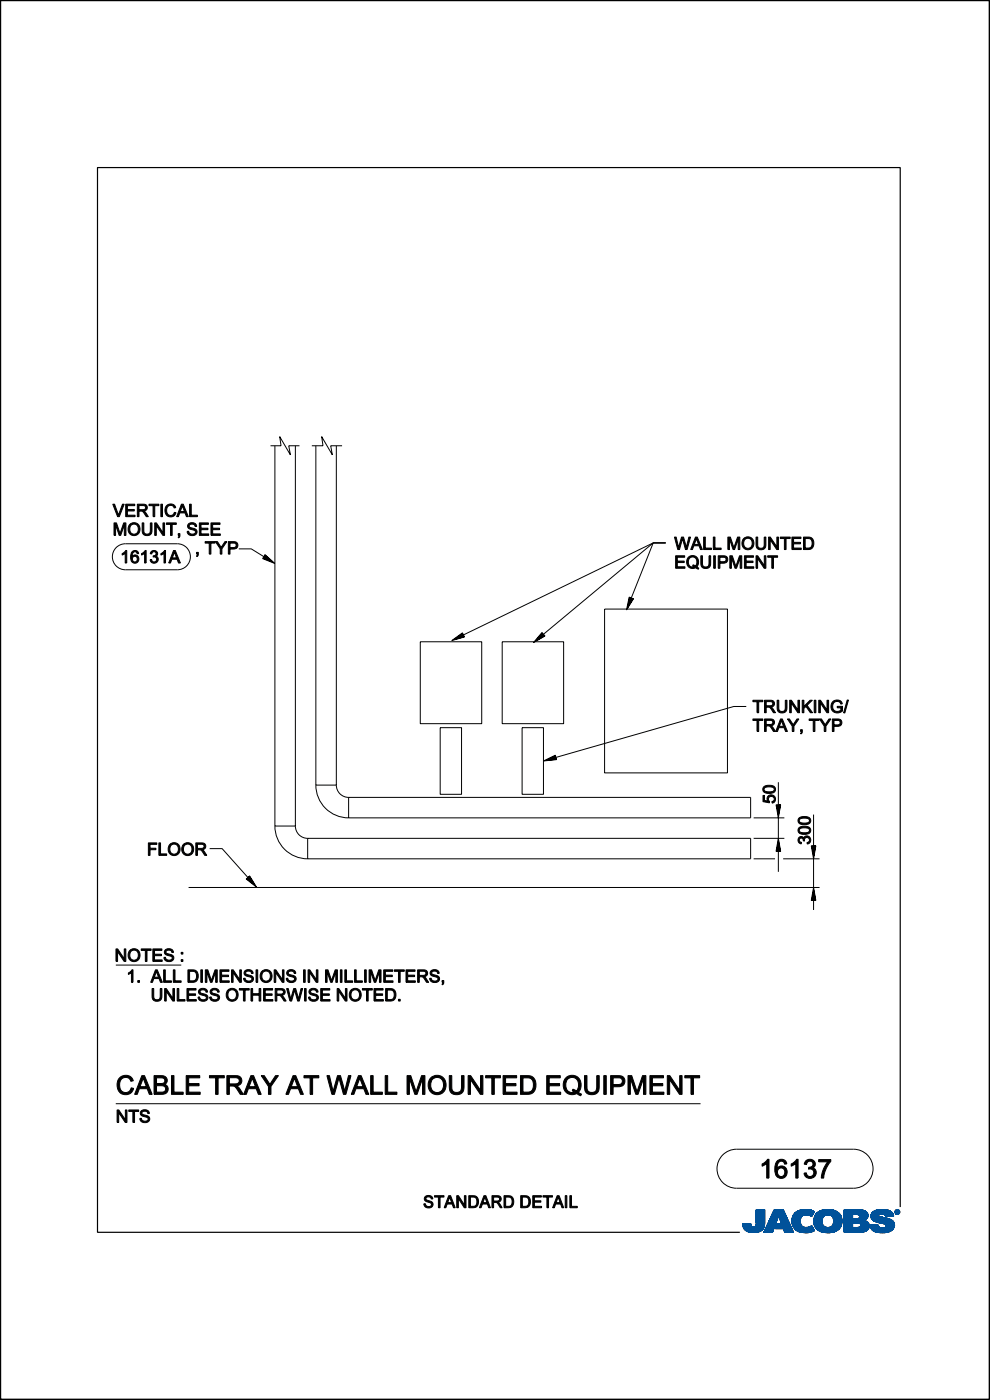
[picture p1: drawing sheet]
<svg xmlns="http://www.w3.org/2000/svg" width="210mm" height="297mm" viewBox="0 0 210 297" stroke-linecap="round" stroke-linejoin="round" font-family="sans-serif">
<path d="M191 256.1v-220.6h-170.3v225.9h136.2M.1 296.6v.3h209.7v-296.8h-209.7v296.8" fill="none" stroke="#000" stroke-width=".25"/>
<g fill="none" stroke="#000" stroke-width=".21">
<path d="M.1 .1h209.8v296.7h-209.8zM57.4 94.6h2.2l-.3-2 2.3 3.9-.4-1.9h2.3M58.3 94.6v80.6M62.7 94.6v80.6M66.1 94.6h2.4l-.3-2 2.3 3.9-.4-1.9h2.5M67 94.6v72M71.3 94.6v72M24.6 116.2l.7-.5 1.3-.3h11a2.76 2.76 0 0 1 2.8 2.7 2.76 2.76 0 0 1-2.8 2.8h-11a2.76 2.76 0 0 1-2.6-1.7 2.76 2.76 0 0 1 .6-3zM50.7 116.4h2.6l3.3 2.1-.3-.1v-.2l.6 .5-.8-.3 .2-.4 1.1 .9-1.4-.5 .2-.6 1.6 1.4-1.9-.8 .3-.7 2.1 1.8-2.6-1 .5-.8M141.2 115.2h-2.6l-23.9 19.8 .2-.2 .2 .1-.7 .4 .6-.7 .2 .3-1.2 .7 1-1.1 .5 .4-1.9 1.1 1.4-1.7 .6 .6-2.4 1.4 1.8-2.1 .6 .7M141.2 115.2h-2.6l-40.9 19.8 .2-.2 .2 .2-.8 .2 .7-.5 .2 .3-1.4 .4 1.2-.8 .4 .5-2 .6 1.7-1.3 .4 .7-2.7 .8 2.3-1.6 .4 .8M141.2 115.2h-2.6l-4.9 12.3v-.3h.2l-.4 .7 .2-.8 .4 .1-.8 1.2 .3-1.4 .6 .1-1.1 1.8 .5-2.1 .8 .2-1.5 2.4 .6-2.7 .9 .3"/>
<path d="M89.2 136.1h13v17.4h-13zM106.5 136.1h13.1v17.4h-13.1zM128.2 129.2h26.1v34.8h-26.1zM93.4 154.4h4.5v14.1h-4.5zM110.7 154.4h4.6v14.1h-4.6zM158.3 149.9h-2.6l-38.4 11 .2-.2 .1 .2-.8 .1 .8-.4 .1 .4-1.4 .2 1.4-.7 .3 .6-2.1 .2 1.8-.9 .4 .7-2.8 .3 2.5-1.2 .3 .9M58.3 175.2a6.9 6.9 0 0 0 7 7M58.3 175.2h4.4M62.7 175.2a2.61 2.61 0 0 0 2.6 2.6M65.3 177.8h93.9v4.4h-93.9M65.3 177.8v4.4M67 166.6a7 7 0 0 0 6.9 6.9"/>
<path d="M67 166.6h4.3M71.3 166.6a2.61 2.61 0 0 0 2.6 2.6M73.9 169.2h85.3v4.3h-85.3M73.9 169.2v4.3M159.9 173.5h6.5M159.9 177.8h6.5M165.1 170.7v.8l-.1-.3 .2-.1-.1 .8-.1-.9h.4l-.3 1.4-.2-1.4 .6-.2-.4 2.1-.3-2.1 .8-.1-.5 2.8-.5-2.8h1M165.1 165.9v19.1M172.6 172.8v20.2M172.6 179.4v.7l-.1-.2 .2-.1-.1 .8-.2-.9h.4l-.2 1.4-.2-1.4 .6-.2-.4 2.1-.4-2.1 .9-.1-.5 2.8-.5-2.8h1M40 188.3h133.8M44.5 180h2.6l6 6.7-.3-.2 .1-.2 .4 .7-.6-.5 .3-.3 .7 1.2-1.1-.9 .3-.5 1.1 1.8-1.6-1.3 .5-.7 1.5 2.4-2.2-1.7 .7-.7"/>
<path d="M159.9 182.2h4.5M165.1 180.6v-.7l-.1 .3 .2 .1-.1-.8-.1 .8h.4l-.3-1.3-.2 1.4 .6 .1-.4-2.1-.3 2.1 .8 .1-.5-2.8-.5 2.8h1M166.1 182.2h7.7M172.6 191v-.7l-.1 .3 .2 .1-.1-.8-.2 .8 .4 .1-.2-1.4-.2 1.4 .6 .1-.4-2-.4 2 .9 .1-.5-2.7-.5 2.7h1M24.6 204.7h13.8M24.6 234.1h124M153.3 245l1.3-.9 1.6-.3h24.9a4.1 4.1 0 0 1 4.1 4.1 4.1 4.1 0 0 1-4.1 4.2h-24.9a4.1 4.1 0 0 1-3.8-2.6 4.1 4.1 0 0 1 .9-4.5z"/>
</g>
<g fill="#000" stroke="#000" stroke-width=".21">
<path d="M24.2 110.9h.5l.8 2.3 .7-2.3h.5v2.7h-.3v-2.2l-.8 2.2h-.3l-.8-2.3v2.3h-.3z" fill-rule="evenodd"/>
<path d="M23.9 107h.4l.8 2.3 .9-2.3h.3l-1 2.6h-.4z" fill-rule="evenodd"/>
<path d="M26.7 107h1.9v.3h-1.6v.8h1.5v.3h-1.5v.9h1.6v.3h-1.9z" fill-rule="evenodd"/>
<path d="M25.9 117.4l.8-.6h.2v2.6h-.3v-2l-.7 .4z" fill-rule="evenodd"/>
<path d="M27.5 111.3a1.34 1.34 0 0 0 0 2 1.34 1.34 0 0 0 2-.3 1.33 1.33 0 0 0-.2-1.8 1.33 1.33 0 0 0-1.8 .1zM27.8 111.4a.99 .99 0 0 1 1.6 .9 .99 .99 0 0 1-1.6 .7l-.3-.7z" fill-rule="evenodd"/>
<path d="M29.1 107v2.6h.4v-1.2h.4a.81 .81 0 0 1 .8 .7l.3 .5h.5l-1-1.2a.74 .74 0 0 0 .7-.8 .74 .74 0 0 0-.9-.6zM29.5 107.3h.8a.46 .46 0 0 1 .6 .4 .46 .46 0 0 1-.7 .4h-.7z" fill-rule="evenodd"/>
<path d="M28 117.1a1.68 1.68 0 0 0 .4 2.4 .85 .85 0 0 0 1-1 .85 .85 0 0 0-1.2-.6l-.2 .2a.69 .69 0 0 1 .2-.8 .69 .69 0 0 1 .8-.1l.1 .3 .3-.1a.78 .78 0 0 0-.6-.6 .78 .78 0 0 0-.8 .3zM28.1 118.6a.57 .57 0 0 1 1.1 0 .57 .57 0 0 1-1.1 0z" fill-rule="evenodd"/>
<path d="M30 117.4l.8-.6h.2v2.6h-.3v-2l-.7 .4z" fill-rule="evenodd"/>
<path d="M32.1 117a.71 .71 0 0 1 1.1 0 .71 .71 0 0 1-.1 1 .83 .83 0 0 1 0 1.4 .83 .83 0 0 1-1.3-.7h.4a.53 .53 0 0 0 .6 .5 .53 .53 0 0 0 .4-.7 .53 .53 0 0 0-.7-.3v-.3a.46 .46 0 0 0 .6-.4 .46 .46 0 0 0-.5-.5 .46 .46 0 0 0-.4 .5h-.3z" fill-rule="evenodd"/>
<path d="M30.2 110.9h.3v1.6a.71 .71 0 0 0 .7 .8 .71 .71 0 0 0 .7-.8v-1.6h.3v1.6a1.05 1.05 0 0 1-1 1.1 1.05 1.05 0 0 1-1-1.1z" fill-rule="evenodd"/>
<path d="M31.6 107h2.1v.3h-.9v2.3h-.3v-2.3h-.9z" fill-rule="evenodd"/>
<path d="M32.8 110.9h.4l1.4 2.1v-2.1h.3v2.7h-.4l-1.3-2.1v2.1h-.4z" fill-rule="evenodd"/>
<path d="M34.1 107h.4v2.6h-.4z" fill-rule="evenodd"/>
<path d="M34.1 117.4l.8-.6h.2v2.6h-.3v-2l-.7 .4z" fill-rule="evenodd"/>
<path d="M36.8 116.8l-1 2.6h.4l.2-.8h1.2l.3 .8h.4l-1.1-2.6zM37 117.1l.5 1.3h-.9z" fill-rule="evenodd"/>
<path d="M35.3 110.9h2.1v.3h-.9v2.4h-.3v-2.4h-.9z" fill-rule="evenodd"/>
<path d="M35.4 107.2a1.15 1.15 0 0 1 1.9 .5l-.4 .1a.87 .87 0 0 0-1.1-.5 .87 .87 0 0 0-.4 1.2 .82 .82 0 0 0 .7 .8 .82 .82 0 0 0 .9-.6l.3 .1a1.22 1.22 0 0 1-1.5 .8 1.22 1.22 0 0 1-.8-1.6z" fill-rule="evenodd"/>
<path d="M38.5 107l-1 2.6h.3l.3-.8h1.1l.3 .8h.4l-1-2.6zM38.7 107.2l.4 1.3h-.9z" fill-rule="evenodd"/>
<path d="M37.8 113.2h.4v.6l-.3 .3-.1-.1 .2-.4h-.2z" fill-rule="evenodd"/>
<path d="M40 111.1a1.04 1.04 0 0 1 1.7 .6h-.3a.63 .63 0 0 0-.6-.5 .63 .63 0 0 0-.6 .5l.3 .3a1.05 1.05 0 0 1 1.3 1 1.11 1.11 0 0 1-1.2 .6 1.11 1.11 0 0 1-.9-.9h.3a.72 .72 0 0 0 .7 .6 .72 .72 0 0 0 .7-.6l-.3-.2a.98 .98 0 0 1-1.2-1.3z" fill-rule="evenodd"/>
<path d="M40.2 107h.4v2.3h1.3v.3h-1.7z" fill-rule="evenodd"/>
<path d="M41.7 117.2h.4v.5l-.3 .4-.1-.2 .2-.3h-.2z" fill-rule="evenodd"/>
<path d="M42.3 110.9h1.9v.3h-1.6v.9h1.5v.3h-1.5v.9h1.7v.3h-2z" fill-rule="evenodd"/>
<path d="M43.5 114.9h2.1v.3h-.9v2.4h-.3v-2.4h-.9z" fill-rule="evenodd"/>
<path d="M44.8 110.9h1.9v.3h-1.6v.9h1.5v.3h-1.5v.9h1.6v.3h-1.9z" fill-rule="evenodd"/>
<path d="M45.7 114.9h.4l.8 1.2 .8-1.2h.4l-1 1.5v1.2h-.4v-1.2z" fill-rule="evenodd"/>
<path d="M48.4 114.9v2.7h.4v-1.1h.7a.81 .81 0 0 0 1-.8 .81 .81 0 0 0-1.1-.8zM48.8 115.2h.7a.49 .49 0 0 1 .6 .5 .49 .49 0 0 1-.6 .5h-.7z" fill-rule="evenodd"/>
<path d="M143.1 113.9h.3l.5 2.3 .7-2.3h.4l.6 2.3 .5-2.3h.4l-.8 2.7h-.3l-.6-2.3-.7 2.3h-.3z" fill-rule="evenodd"/>
<path d="M147.5 113.9l-1 2.7h.4l.3-.8h1.1l.3 .8h.4l-1.1-2.7zM147.7 114.2l.5 1.3h-.9z" fill-rule="evenodd"/>
<path d="M149.3 113.9h.3v2.4h1.3v.3h-1.6z" fill-rule="evenodd"/>
<path d="M148.7 117.9h.3v1.5a.71 .71 0 0 0 .7 .9 .71 .71 0 0 0 .7-.9v-1.5h.3v1.5a1.05 1.05 0 0 1-1 1.2 1.05 1.05 0 0 1-1-1.2z" fill-rule="evenodd"/>
<path d="M151.3 113.9h.4v2.4h1.3v.3h-1.7z" fill-rule="evenodd"/>
<path d="M154.4 113.9h.5l.8 2.3 .8-2.3h.4v2.7h-.3v-2.2l-.8 2.2h-.3l-.8-2.3v2.3h-.3z" fill-rule="evenodd"/>
<path d="M157.7 114.3a1.34 1.34 0 0 0 .1 2 1.34 1.34 0 0 0 2-.3 1.33 1.33 0 0 0-.3-1.8 1.33 1.33 0 0 0-1.8 .1zM158 114.4a.99 .99 0 0 1 1.6 .9 .99 .99 0 0 1-1.6 .8l-.3-.8z" fill-rule="evenodd"/>
<path d="M160.4 113.9h.3v1.6a.71 .71 0 0 0 .7 .8 .71 .71 0 0 0 .7-.8v-1.6h.4v1.6a1.05 1.05 0 0 1-1.1 1.1 1.05 1.05 0 0 1-1-1.1z" fill-rule="evenodd"/>
<path d="M163 113.9h.4l1.4 2.1v-2.1h.3v2.7h-.3l-1.4-2.1v2.1h-.4z" fill-rule="evenodd"/>
<path d="M165.5 113.9h2.1v.3h-.9v2.4h-.3v-2.4h-.9z" fill-rule="evenodd"/>
<path d="M168 113.9h1.9v.3h-1.6v.9h1.5v.3h-1.5v.9h1.7v.3h-2z" fill-rule="evenodd"/>
<path d="M170.4 113.9v2.7h1a1.33 1.33 0 0 0 1.2-1.4 1.33 1.33 0 0 0-1.2-1.3zM170.8 114.2h.5a1.02 1.02 0 0 1 1 1.1 1.02 1.02 0 0 1-.9 1h-.6z" fill-rule="evenodd"/>
<path d="M143.3 117.9h1.9v.3h-1.5v.8h1.4v.3h-1.4v.9h1.6v.4h-2z" fill-rule="evenodd"/>
<path d="M146.1 118.2a1.37 1.37 0 0 0-.3 1.7 1.37 1.37 0 0 0 1.8 .5l.5 .4 .1-.3-.4-.2a1.36 1.36 0 0 0 .1-1.9 1.36 1.36 0 0 0-1.8-.2zM146.3 118.4a1.01 1.01 0 0 1 1.3 .1 1.01 1.01 0 0 1 .1 1.4l-.2 .2-.5-.3-.1 .3 .4 .1a1.03 1.03 0 0 1-1.2-.3 1.03 1.03 0 0 1 0-1.3z" fill-rule="evenodd"/>
<path d="M151.4 117.9h.3v2.7h-.3z" fill-rule="evenodd"/>
<path d="M152.4 117.9v2.7h.3v-1.1h.7a.81 .81 0 0 0 1-.8 .81 .81 0 0 0-1-.8zM152.7 118.2h.7a.49 .49 0 0 1 .6 .5 .49 .49 0 0 1-.6 .5h-.7z" fill-rule="evenodd"/>
<path d="M154.8 117.9h.5l.8 2.3 .8-2.3h.4v2.7h-.3v-2.3l-.8 2.3h-.3l-.8-2.3v2.3h-.3z" fill-rule="evenodd"/>
<path d="M157.9 117.9h1.9v.3h-1.5v.8h1.4v.3h-1.4v.9h1.6v.4h-2z" fill-rule="evenodd"/>
<path d="M160.4 117.9h.3l1.4 2.1v-2.1h.4v2.7h-.4l-1.4-2.1v2.1h-.3z" fill-rule="evenodd"/>
<path d="M162.8 117.9h2.1v.3h-.8v2.4h-.4v-2.4h-.9z" fill-rule="evenodd"/>
<path d="M159.7 148.6h2.1v.3h-.9v2.3h-.3v-2.3h-.9z" fill-rule="evenodd"/>
<path d="M159.7 152.5h2.1v.3h-.9v2.4h-.3v-2.4h-.9z" fill-rule="evenodd"/>
<path d="M162.2 148.6v2.6h.3v-1.2h.4a.81 .81 0 0 1 .8 .6l.4 .6h.4l-1-1.2a.74 .74 0 0 0 .8-.8 .74 .74 0 0 0-1-.6zM162.5 148.8h.9a.46 .46 0 0 1 .5 .5 .46 .46 0 0 1-.6 .4h-.8z" fill-rule="evenodd"/>
<path d="M162.2 152.5v2.7h.3v-1.2h.4a.81 .81 0 0 1 .8 .6l.4 .6h.4l-1-1.2a.74 .74 0 0 0 .8-.9 .74 .74 0 0 0-1-.6zM162.5 152.8h.9a.46 .46 0 0 1 .5 .5 .46 .46 0 0 1-.6 .4h-.8z" fill-rule="evenodd"/>
<path d="M165.6 152.5l-1 2.7h.3l.3-.8h1.1l.3 .8h.4l-1.1-2.7zM165.7 152.8l.5 1.3h-.9z" fill-rule="evenodd"/>
<path d="M164.8 148.6h.4v1.5a.71 .71 0 0 0 .7 .8 .71 .71 0 0 0 .7-.8v-1.5h.3v1.5a1.05 1.05 0 0 1-1 1.1 1.05 1.05 0 0 1-1.1-1.1z" fill-rule="evenodd"/>
<path d="M167.5 148.6h.4l1.4 2v-2h.3v2.6h-.4l-1.4-2.1v2.1h-.3z" fill-rule="evenodd"/>
<path d="M167 152.5h.5l.8 1.3 .8-1.3h.4l-1.1 1.5v1.2h-.3v-1.2z" fill-rule="evenodd"/>
<path d="M169.8 154.8h.4v.6l-.3 .3-.1-.1 .2-.4h-.2z" fill-rule="evenodd"/>
<path d="M170.2 148.6h.3v1.3l1.3-1.3h.5l-1.1 1 1.2 1.6h-.5l-.9-1.3-.5 .4v.9h-.3z" fill-rule="evenodd"/>
<path d="M171.6 152.5h2.1v.3h-.8v2.4h-.4v-2.4h-.9z" fill-rule="evenodd"/>
<path d="M172.7 148.6h.4v2.6h-.4z" fill-rule="evenodd"/>
<path d="M173.7 148.6h.3l1.4 2v-2h.4v2.6h-.4l-1.4-2.1v2.1h-.3z" fill-rule="evenodd"/>
<path d="M173.8 152.5h.4l.8 1.3 .8-1.3h.4l-1 1.5v1.2h-.4v-1.2z" fill-rule="evenodd"/>
<path d="M176.6 152.5v2.7h.3v-1.1h.7a.81 .81 0 0 0 1-.8 .81 .81 0 0 0-1-.8zM176.9 152.8h.7a.49 .49 0 0 1 .6 .5 .49 .49 0 0 1-.6 .5h-.7z" fill-rule="evenodd"/>
<path d="M176.7 148.8a1.21 1.21 0 0 1 2 .5l-.3 .1a.96 .96 0 0 0-1.4-.5 .96 .96 0 0 0-.3 1.4 1.05 1.05 0 0 0 1.7 .4v-.5h-.8v-.4h1.1v1a1.43 1.43 0 0 1-2.1 .1 1.43 1.43 0 0 1 .1-2.1z" fill-rule="evenodd"/>
<path d="M179.7 148.5h.3l-.8 2.7h-.3z" fill-rule="evenodd"/>
<path d="M162 166.9a.86 .86 0 0 0-.1 1 .86 .86 0 0 0 1 .4 1.15 1.15 0 0 0 1.6-1 1.68 1.68 0 0 0-2.4-.5zM162.2 167.2a1.79 1.79 0 0 1 2 .1v.3a1.6 1.6 0 0 1-2.1 .1z" fill-rule="evenodd"/>
<path d="M161.8 168.7h.4v1.1l.7 .1a.88 .88 0 0 1 .4-1.2 .88 .88 0 0 1 1.2 .6 .88 .88 0 0 1-.7 1.1l-.1-.4a.58 .58 0 0 0 .4-.6 .58 .58 0 0 0-.6-.5 .58 .58 0 0 0-.5 .6l.2 .5v.3l-1.4-.2z" fill-rule="evenodd"/>
<path d="M169.5 175.6a.86 .86 0 0 0-.1 1 .86 .86 0 0 0 .9 .4 1.15 1.15 0 0 0 1.7-1 1.68 1.68 0 0 0-2.4-.5zM169.6 175.9a1.79 1.79 0 0 1 2.1 .1v.3a1.6 1.6 0 0 1-2.1 0z" fill-rule="evenodd"/>
<path d="M169.5 173.6a.86 .86 0 0 0-.1 1 .86 .86 0 0 0 .9 .3 1.15 1.15 0 0 0 1.7-1 1.68 1.68 0 0 0-2.4-.5zM169.6 173.8a1.79 1.79 0 0 1 2.1 .1v.3a1.6 1.6 0 0 1-2.1 .1z" fill-rule="evenodd"/>
<path d="M169.5 177.7l.6-.2 .4 .3a.83 .83 0 0 1 1.4 0 .83 .83 0 0 1-.7 1.3v-.4a.53 .53 0 0 0 .5-.6 .53 .53 0 0 0-.7-.4 .53 .53 0 0 0-.3 .7h-.3a.46 .46 0 0 0-.4-.6 .46 .46 0 0 0-.5 .4 .46 .46 0 0 0 .5 .5v.3a.81 .81 0 0 1-.5-1.3z" fill-rule="evenodd"/>
<path d="M31.5 178.8h1.8v.3h-1.5v.8h1.3v.4h-1.3v1.2h-.3z" fill-rule="evenodd"/>
<path d="M33.7 178.8h.4v2.3h1.3v.4h-1.7z" fill-rule="evenodd"/>
<path d="M36 179.1a1.34 1.34 0 0 0 0 2.1 1.34 1.34 0 0 0 2-.3 1.33 1.33 0 0 0-.2-1.8 1.33 1.33 0 0 0-1.8 0zM36.3 179.3a.99 .99 0 0 1 1.6 .8 .99 .99 0 0 1-1.6 .8l-.3-.7z" fill-rule="evenodd"/>
<path d="M38.9 179.1a1.34 1.34 0 0 0 0 2.1 1.34 1.34 0 0 0 2-.3 1.33 1.33 0 0 0-.2-1.8 1.33 1.33 0 0 0-1.8 0zM39.2 179.3a.99 .99 0 0 1 1.5 .8 .99 .99 0 0 1-1.5 .8l-.3-.7z" fill-rule="evenodd"/>
<path d="M41.5 178.8v2.7h.4v-1.2l.7 .1 .8 1.1h.5l-1-1.2a.74 .74 0 0 0 .7-.9 .74 .74 0 0 0-.9-.6zM41.9 179.1h.8a.46 .46 0 0 1 .6 .5 .46 .46 0 0 1-.7 .4h-.7z" fill-rule="evenodd"/>
<path d="M24.6 201.3h.4l1.4 2.1v-2.1h.3v2.7h-.4l-1.4-2.1v2.1h-.3z" fill-rule="evenodd"/>
<path d="M27.5 201.6a1.34 1.34 0 0 0 0 2 1.34 1.34 0 0 0 2-.2 1.33 1.33 0 0 0-.2-1.8 1.33 1.33 0 0 0-1.8 0zM27.8 201.8a.99 .99 0 0 1 1.6 .8 .99 .99 0 0 1-1.6 .8l-.3-.7z" fill-rule="evenodd"/>
<path d="M27.2 206.4l.8-.7h.2v2.7h-.3v-2.1l-.7 .4z" fill-rule="evenodd"/>
<path d="M29.2 208h.4v.4h-.4z" fill-rule="evenodd"/>
<path d="M30 201.3h2.1v.3h-.9v2.4h-.4v-2.4h-.8z" fill-rule="evenodd"/>
<path d="M33 205.7l-1 2.7h.3l.3-.8h1.1l.3 .8h.4l-1-2.7zM33.2 206l.4 1.3h-.9z" fill-rule="evenodd"/>
<path d="M32.4 201.3h1.9v.3h-1.5v.8h1.4v.3h-1.4v.9h1.6v.4h-2z" fill-rule="evenodd"/>
<path d="M32.3 209.7h.3v1.5a.71 .71 0 0 0 .7 .9 .71 .71 0 0 0 .7-.9v-1.5h.3v1.5a1.05 1.05 0 0 1-1 1.2 1.05 1.05 0 0 1-1-1.2z" fill-rule="evenodd"/>
<path d="M34.7 205.7h.4v2.4h1.3v.3h-1.7z" fill-rule="evenodd"/>
<path d="M35.1 201.5a1.04 1.04 0 0 1 1.7 .6h-.3a.63 .63 0 0 0-.7-.5 .63 .63 0 0 0-.6 .5l.4 .2a1.05 1.05 0 0 1 1.2 1.1 1.11 1.11 0 0 1-1.1 .6 1.11 1.11 0 0 1-.9-.9h.3a.72 .72 0 0 0 .7 .6 .72 .72 0 0 0 .7-.6l-.4-.3a.98 .98 0 0 1-1.1-1.2z" fill-rule="evenodd"/>
<path d="M34.9 209.7h.4l1.4 2.1v-2.1h.3v2.7h-.3l-1.4-2.1v2.1h-.4z" fill-rule="evenodd"/>
<path d="M36.8 205.7h.3v2.4h1.3v.3h-1.6z" fill-rule="evenodd"/>
<path d="M37.6 209.7h.3v2.4h1.3v.3h-1.6z" fill-rule="evenodd"/>
<path d="M38.4 202v.4h.4v-.4zM38.4 203.6v.4h.4v-.4z" fill-rule="evenodd"/>
<path d="M39.7 209.7h1.9v.3h-1.6v.8h1.5v.4h-1.5v.9h1.6v.3h-1.9z" fill-rule="evenodd"/>
<path d="M39.9 205.7v2.7h.9a1.33 1.33 0 0 0 1.3-1.3 1.33 1.33 0 0 0-1.3-1.4zM40.2 206.1h.6a1.02 1.02 0 0 1 .9 1 1.02 1.02 0 0 1-.9 1h-.6z" fill-rule="evenodd"/>
<path d="M42.4 209.9a1.04 1.04 0 0 1 1.6 .6h-.3a.63 .63 0 0 0-.6-.5 .63 .63 0 0 0-.6 .5l.3 .2a1.05 1.05 0 0 1 1.3 1.1 1.11 1.11 0 0 1-1.2 .6 1.11 1.11 0 0 1-.9-.9h.3a.72 .72 0 0 0 .7 .6 .72 .72 0 0 0 .8-.6l-.4-.3a.98 .98 0 0 1-1.2-1.2z" fill-rule="evenodd"/>
<path d="M42.6 205.7h.3v2.7h-.3z" fill-rule="evenodd"/>
<path d="M43.6 205.7h.5l.7 2.3 .8-2.3h.5v2.7h-.4v-2.2l-.7 2.2h-.3l-.8-2.3v2.3h-.3z" fill-rule="evenodd"/>
<path d="M44.8 209.9a1.04 1.04 0 0 1 1.7 .6h-.3a.63 .63 0 0 0-.7-.5 .63 .63 0 0 0-.6 .5l.4 .2a1.05 1.05 0 0 1 1.3 1.1 1.11 1.11 0 0 1-1.2 .6 1.11 1.11 0 0 1-.9-.9h.3a.72 .72 0 0 0 .7 .6 .72 .72 0 0 0 .7-.6l-.4-.3a.98 .98 0 0 1-1.1-1.2z" fill-rule="evenodd"/>
<path d="M46.7 205.7h1.9v.4h-1.6v.8h1.5v.3h-1.5v.9h1.6v.3h-1.9z" fill-rule="evenodd"/>
<path d="M48.3 210a1.34 1.34 0 0 0 .1 2.1 1.34 1.34 0 0 0 2-.3 1.33 1.33 0 0 0-.3-1.8 1.33 1.33 0 0 0-1.8 0zM48.6 210.2a.99 .99 0 0 1 1.6 .8 .99 .99 0 0 1-1.6 .8l-.3-.7z" fill-rule="evenodd"/>
<path d="M49.1 205.7h.4l1.4 2.1v-2.1h.3v2.7h-.4l-1.4-2.1v2.1h-.3z" fill-rule="evenodd"/>
<path d="M50.8 209.7h2.1v.3h-.9v2.4h-.4v-2.4h-.8z" fill-rule="evenodd"/>
<path d="M52 205.9a1.04 1.04 0 0 1 1.7 .6h-.3a.63 .63 0 0 0-.7-.5 .63 .63 0 0 0-.6 .5l.4 .3a1.05 1.05 0 0 1 1.2 1.1 1.11 1.11 0 0 1-1.1 .5 1.11 1.11 0 0 1-.9-.9h.3a.72 .72 0 0 0 .7 .6 .72 .72 0 0 0 .7-.5l-.4-.3a.98 .98 0 0 1-1.1-1.2z" fill-rule="evenodd"/>
<path d="M53.2 209.7h.4v1.1h1.4v-1.1h.3v2.7h-.3v-1.3h-1.4v1.3h-.4z" fill-rule="evenodd"/>
<path d="M54.3 205.7h.4v2.7h-.4z" fill-rule="evenodd"/>
<path d="M55.5 206.1a1.34 1.34 0 0 0 .1 2 1.34 1.34 0 0 0 1.9-.3 1.33 1.33 0 0 0-.2-1.8 1.33 1.33 0 0 0-1.8 .1zM55.8 206.3a.99 .99 0 0 1 1.6 .8 .99 .99 0 0 1-1.6 .8l-.3-.8z" fill-rule="evenodd"/>
<path d="M55.9 209.7h1.9v.3h-1.5v.8h1.4v.4h-1.4v.9h1.6v.3h-2z" fill-rule="evenodd"/>
<path d="M58.2 205.7h.3l1.4 2.1v-2.1h.3v2.7h-.3l-1.4-2.1v2.1h-.3z" fill-rule="evenodd"/>
<path d="M58.4 209.7v2.7h.3v-1.2h.4a.81 .81 0 0 1 .8 .6l.4 .6h.4l-1-1.2a.74 .74 0 0 0 .8-.9 .74 .74 0 0 0-1-.6zM58.7 210h.9a.46 .46 0 0 1 .5 .5 .46 .46 0 0 1-.6 .4h-.8z" fill-rule="evenodd"/>
<path d="M61.1 205.9a1.04 1.04 0 0 1 1.6 .6h-.3a.63 .63 0 0 0-.6-.5 .63 .63 0 0 0-.6 .5l.3 .3a1.05 1.05 0 0 1 1.3 1.1 1.11 1.11 0 0 1-1.2 .5 1.11 1.11 0 0 1-.9-.9h.3a.72 .72 0 0 0 .7 .6 .72 .72 0 0 0 .8-.5l-.4-.3a.98 .98 0 0 1-1.2-1.2z" fill-rule="evenodd"/>
<path d="M60.8 209.7h.4l.5 2.3 .6-2.3h.4l.6 2.3 .5-2.3h.4l-.7 2.7h-.4l-.6-2.4-.6 2.4h-.4z" fill-rule="evenodd"/>
<path d="M64.4 205.7h.3v2.7h-.3z" fill-rule="evenodd"/>
<path d="M64.6 209.7h.3v2.7h-.3z" fill-rule="evenodd"/>
<path d="M65.4 205.7h.3l1.4 2.1v-2.1h.3v2.7h-.3l-1.4-2.1v2.1h-.3z" fill-rule="evenodd"/>
<path d="M65.8 209.9a1.04 1.04 0 0 1 1.7 .6h-.4a.63 .63 0 0 0-.6-.5 .63 .63 0 0 0-.6 .5l.4 .2a1.05 1.05 0 0 1 1.2 1.1 1.11 1.11 0 0 1-1.1 .6 1.11 1.11 0 0 1-1-.9h.4a.72 .72 0 0 0 .7 .6 .72 .72 0 0 0 .7-.6l-.4-.3a.98 .98 0 0 1-1.2-1.2z" fill-rule="evenodd"/>
<path d="M68 209.7h1.9v.3h-1.5v.8h1.5v.4h-1.5v.9h1.6v.3h-2z" fill-rule="evenodd"/>
<path d="M69 205.7h.6l.7 2.3 .8-2.3h.5v2.7h-.4v-2.2l-.7 2.2h-.4l-.7-2.3v2.3h-.4z" fill-rule="evenodd"/>
<path d="M71.5 209.7h.4l1.4 2.1v-2.1h.3v2.7h-.4l-1.3-2.1v2.1h-.4z" fill-rule="evenodd"/>
<path d="M72.2 205.7h.3v2.7h-.3z" fill-rule="evenodd"/>
<path d="M73.1 205.7h.4v2.4h1.3v.3h-1.7z" fill-rule="evenodd"/>
<path d="M74.4 210a1.34 1.34 0 0 0 .1 2.1 1.34 1.34 0 0 0 2-.3 1.33 1.33 0 0 0-.3-1.8 1.33 1.33 0 0 0-1.8 0zM74.7 210.2a.99 .99 0 0 1 1.6 .8 .99 .99 0 0 1-1.6 .8l-.3-.7z" fill-rule="evenodd"/>
<path d="M75.2 205.7h.4v2.4h1.3v.3h-1.7z" fill-rule="evenodd"/>
<path d="M77.3 205.7h.4v2.7h-.4z" fill-rule="evenodd"/>
<path d="M76.9 209.7h2.1v.3h-.9v2.4h-.4v-2.4h-.8z" fill-rule="evenodd"/>
<path d="M78.3 205.7h.5l.8 2.3 .8-2.3h.4v2.7h-.3v-2.2l-.8 2.2h-.3l-.8-2.3v2.3h-.3z" fill-rule="evenodd"/>
<path d="M79.3 209.7h2v.3h-1.6v.8h1.5v.4h-1.5v.9h1.6v.3h-2z" fill-rule="evenodd"/>
<path d="M81.4 205.7h1.9v.4h-1.6v.8h1.5v.3h-1.5v.9h1.7v.3h-2z" fill-rule="evenodd"/>
<path d="M81.8 209.7v2.7h1a1.33 1.33 0 0 0 1.2-1.4 1.33 1.33 0 0 0-1.3-1.3zM82.2 210h.5a1.02 1.02 0 0 1 .9 1 1.02 1.02 0 0 1-.9 1.1h-.5z" fill-rule="evenodd"/>
<path d="M84.5 212h.4v.4h-.4z" fill-rule="evenodd"/>
<path d="M83.7 205.7h2.1v.4h-.9v2.3h-.4v-2.3h-.8z" fill-rule="evenodd"/>
<path d="M86.1 205.7h1.9v.4h-1.5v.8h1.4v.3h-1.4v.9h1.6v.3h-2z" fill-rule="evenodd"/>
<path d="M88.6 205.7v2.7h.3v-1.2h.4a.81 .81 0 0 1 .8 .6l.4 .6h.4l-.9-1.2a.74 .74 0 0 0 .7-.8 .74 .74 0 0 0-.9-.7zM88.9 206h.9a.46 .46 0 0 1 .5 .5 .46 .46 0 0 1-.6 .4h-.8z" fill-rule="evenodd"/>
<path d="M91.5 205.9a1.04 1.04 0 0 1 1.7 .6h-.4a.63 .63 0 0 0-.6-.5 .63 .63 0 0 0-.6 .5l.4 .3a1.05 1.05 0 0 1 1.2 1.1 1.11 1.11 0 0 1-1.1 .5 1.11 1.11 0 0 1-1-.9h.4a.72 .72 0 0 0 .7 .6 .72 .72 0 0 0 .7-.5l-.4-.3a.98 .98 0 0 1-1.2-1.2z" fill-rule="evenodd"/>
<path d="M93.8 208h.3v.6l-.3 .3-.1-.1 .3-.4h-.2z" fill-rule="evenodd"/>
<path d="M24.8 235.5h.4l1.4 2.1v-2.1h.3v2.6h-.3l-1.4-2.1v2.1h-.4z" fill-rule="evenodd"/>
<path d="M25.4 228.7a1.74 1.74 0 0 1 2.9 .6l-.5 .1a1.25 1.25 0 0 0-1.6-.8 1.25 1.25 0 0 0-.8 1.5 1.26 1.26 0 0 0 .9 1.6 1.26 1.26 0 0 0 1.5-.9l.5 .1a1.83 1.83 0 0 1-2.2 1.2 1.83 1.83 0 0 1-1.3-2.3z" fill-rule="evenodd"/>
<path d="M27.3 235.5h2.1v.3h-.9v2.3h-.3v-2.3h-.9z" fill-rule="evenodd"/>
<path d="M30.1 228.2l-1.5 4h.5l.5-1.2h1.6l.5 1.2h.6l-1.6-4zM30.4 228.6l.7 1.9h-1.4z" fill-rule="evenodd"/>
<path d="M30 235.6a1.04 1.04 0 0 1 1.7 .6h-.3a.63 .63 0 0 0-.7-.5 .63 .63 0 0 0-.6 .6l.4 .2a1.05 1.05 0 0 1 1.2 1.1 1.11 1.11 0 0 1-1.1 .6 1.11 1.11 0 0 1-.9-.9l.3-.1a.72 .72 0 0 0 .7 .7 .72 .72 0 0 0 .7-.6l-.4-.3a.98 .98 0 0 1-1.1-1.2z" fill-rule="evenodd"/>
<path d="M32.7 228.2v4h1.5a1.12 1.12 0 0 0 1.4-.7 1.12 1.12 0 0 0-.7-1.5 1.01 1.01 0 0 0 .5-1.2 1.01 1.01 0 0 0-1.2-.6zM33.2 228.7h.8a.66 .66 0 0 1 1 .5 .66 .66 0 0 1-.9 .7h-.9zM33.2 230.3h.9a.73 .73 0 0 1 1 .7 .73 .73 0 0 1-.9 .7h-1z" fill-rule="evenodd"/>
<path d="M36.4 228.2h.5v3.5h2v.5h-2.5z" fill-rule="evenodd"/>
<path d="M39.5 228.2h2.9v.5h-2.4v1.2h2.2v.4h-2.2v1.4h2.5v.5h-3z" fill-rule="evenodd"/>
<path d="M44.4 228.2h3.2v.5h-1.3v3.5h-.6v-3.5h-1.3z" fill-rule="evenodd"/>
<path d="M48.1 228.2v4h.6v-1.8h.6a1.22 1.22 0 0 1 1.1 .9l.6 .9h.6l-.8-1.3-.6-.5a1.1 1.1 0 0 0 1.1-1.3 1.1 1.1 0 0 0-1.4-.9zM48.7 228.6h1.2a.7 .7 0 0 1 .9 .8 .7 .7 0 0 1-1 .5h-1.1z" fill-rule="evenodd"/>
<path d="M53.2 228.2l-1.5 4h.5l.5-1.2h1.7l.4 1.2h.6l-1.6-4zM53.5 228.6l.7 1.9h-1.4z" fill-rule="evenodd"/>
<path d="M55.4 228.2h.7l1.1 1.9 1.2-1.9h.7l-1.6 2.3v1.7h-.6v-1.7z" fill-rule="evenodd"/>
<path d="M62.2 228.2l-1.6 4h.6l.4-1.2h1.7l.5 1.2h.6l-1.7-4zM62.4 228.6l.7 1.9h-1.3z" fill-rule="evenodd"/>
<path d="M64.5 228.2h3.1v.5h-1.3v3.5h-.5v-3.5h-1.3z" fill-rule="evenodd"/>
<path d="M69.3 228.2h.6l.8 3.4 .9-3.4h.6l.9 3.4 .8-3.4h.6l-1.1 4h-.5l-1-3.5-1 3.5h-.5z" fill-rule="evenodd"/>
<path d="M76 228.2l-1.5 4h.6l.4-1.2h1.7l.4 1.2h.6l-1.6-4zM76.3 228.6l.7 1.9h-1.3z" fill-rule="evenodd"/>
<path d="M78.6 228.2h.6v3.5h1.9v.5h-2.5z" fill-rule="evenodd"/>
<path d="M81.7 228.2h.5v3.5h2v.5h-2.5z" fill-rule="evenodd"/>
<path d="M86.3 228.2h.8l1.2 3.4 1.1-3.4h.7v4h-.5v-3.4l-1.1 3.4h-.5l-1.2-3.4v3.4h-.5z" fill-rule="evenodd"/>
<path d="M91.4 228.7a2.05 2.05 0 0 0-.4 2.5 2.05 2.05 0 0 0 2.5 .9 2.03 2.03 0 0 0 .9-2.9 2.03 2.03 0 0 0-3-.5zM91.8 229a1.43 1.43 0 0 1 1.7-.2 1.43 1.43 0 0 1 .6 1.7 1.4 1.4 0 0 1-1.8 1.2 1.4 1.4 0 0 1-.9-1.9z" fill-rule="evenodd"/>
<path d="M95.3 228.2h.5v2.3a1.06 1.06 0 0 0 1.1 1.3 1.06 1.06 0 0 0 1-1.3v-2.3h.5v2.3a1.57 1.57 0 0 1-1.5 1.7 1.57 1.57 0 0 1-1.6-1.7z" fill-rule="evenodd"/>
<path d="M99.3 228.2h.5l2.1 3.1v-3.1h.5v4h-.5l-2.1-3.2v3.2h-.5z" fill-rule="evenodd"/>
<path d="M103 228.2h3.2v.5h-1.3v3.5h-.6v-3.5h-1.3z" fill-rule="evenodd"/>
<path d="M106.7 228.2h2.9v.5h-2.4v1.2h2.2v.4h-2.2v1.4h2.5v.5h-3z" fill-rule="evenodd"/>
<path d="M110.4 228.2v4h1.4a1.79 1.79 0 0 0 1.9-2.4 1.64 1.64 0 0 0-1.9-1.6zM110.9 228.7h.9a1.4 1.4 0 0 1 1.3 2 1.11 1.11 0 0 1-1.3 1h-.9z" fill-rule="evenodd"/>
<path d="M116 228.2h2.8v.5h-2.3v1.2h2.2v.4h-2.2v1.4h2.4v.5h-2.9z" fill-rule="evenodd"/>
<path d="M120 228.7a2.05 2.05 0 0 0-.3 2.6 2.05 2.05 0 0 0 2.6 .7l.9 .5 .1-.4-.6-.4a2.05 2.05 0 0 0 .3-2.7 2.05 2.05 0 0 0-2.6-.6zM120.4 229a1.43 1.43 0 0 1 1.8-.2 1.43 1.43 0 0 1 .5 1.8l-.4 .8-.8-.3-.1 .3 .5 .3a1.44 1.44 0 0 1-1.5-.4 1.44 1.44 0 0 1-.4-1.5z" fill-rule="evenodd"/>
<path d="M124 228.2h.5v2.3a1.06 1.06 0 0 0 1 1.3 1.06 1.06 0 0 0 1.1-1.3v-2.3h.5v2.3a1.57 1.57 0 0 1-1.6 1.7 1.57 1.57 0 0 1-1.5-1.7z" fill-rule="evenodd"/>
<path d="M128.1 228.2h.5v4h-.5z" fill-rule="evenodd"/>
<path d="M129.5 228.2v4h.6v-1.7h1a1.22 1.22 0 0 0 1.5-1.2 1.22 1.22 0 0 0-1.6-1.1zM130.1 228.7h1a.74 .74 0 0 1 .9 .7 .74 .74 0 0 1-.9 .7h-1z" fill-rule="evenodd"/>
<path d="M133.2 228.2h.8l1.1 3.4 1.2-3.4h.7v4h-.5v-3.4l-1.2 3.4h-.4l-1.2-3.4v3.4h-.5z" fill-rule="evenodd"/>
<path d="M137.9 228.2h2.8v.5h-2.3v1.2h2.2v.4h-2.2v1.4h2.4v.5h-2.9z" fill-rule="evenodd"/>
<path d="M141.5 228.2h.6l2.1 3.1v-3.1h.5v4h-.6l-2-3.2v3.2h-.6z" fill-rule="evenodd"/>
<path d="M145.3 228.2h3.1v.5h-1.3v3.5h-.5v-3.5h-1.3z" fill-rule="evenodd"/>
<path d="M90.2 253.8a.99 .99 0 0 1 1.6 .5h-.3a.53 .53 0 0 0-.6-.5 .53 .53 0 0 0-.5 .7l1 .4a.79 .79 0 0 1 .3 1.1 .79 .79 0 0 1-1.1 .2l-.6-.4-.1-.4h.3a.61 .61 0 0 0 .7 .6 .61 .61 0 0 0 .6-.7l-.9-.3a.65 .65 0 0 1-.6-.5 .65 .65 0 0 1 .2-.7z" fill-rule="evenodd"/>
<path d="M92.2 253.7h2v.3h-.9v2.2h-.3v-2.2h-.8z" fill-rule="evenodd"/>
<path d="M95.2 253.7h.4l1 2.5h-.4l-.3-.8h-1l-.3 .8h-.4zM95.4 254l-.4 1.1h.8z" fill-rule="evenodd"/>
<path d="M96.9 253.7h.3l1.3 1.9v-1.9h.4v2.5h-.4l-1.3-1.9v1.9h-.3z" fill-rule="evenodd"/>
<path d="M99.4 253.7a1.72 1.72 0 0 1 1.9 .4 1.31 1.31 0 0 1 .2 1.3 1.31 1.31 0 0 1-1.2 .8h-.9zM99.8 254v1.9a1.04 1.04 0 0 0 1.4-1 1.04 1.04 0 0 0-1.4-.9z" fill-rule="evenodd"/>
<path d="M102.7 253.7h.4l.9 2.5h-.3l-.3-.8h-1.1l-.3 .8h-.3zM102.9 254l-.5 1.1h.9z" fill-rule="evenodd"/>
<path d="M104.4 253.7a2.43 2.43 0 0 1 1.7 .1l.2 .3a.69 .69 0 0 1-.7 .9l.9 1.2h-.4l-.5-.9-.5-.2h-.4v1.1h-.3zM104.7 254v.8h.7a.43 .43 0 0 0 .6-.4 .43 .43 0 0 0-.5-.4z" fill-rule="evenodd"/>
<path d="M106.9 253.7a1.72 1.72 0 0 1 1.9 .4 1.31 1.31 0 0 1 .2 1.3 1.31 1.31 0 0 1-1.2 .8h-.9zM107.3 254v1.9a1.04 1.04 0 0 0 1.3-1 1.04 1.04 0 0 0-1.3-.9z" fill-rule="evenodd"/>
<path d="M110.5 253.7a1.72 1.72 0 0 1 1.8 .4 1.31 1.31 0 0 1 .2 1.3 1.31 1.31 0 0 1-1.1 .8h-.9zM110.8 254v1.9a1.04 1.04 0 0 0 1.4-1 1.04 1.04 0 0 0-1.4-.9z" fill-rule="evenodd"/>
<path d="M113 253.7h1.8v.3h-1.4v.7h1.3v.3h-1.3v.9h1.5v.3h-1.9z" fill-rule="evenodd"/>
<path d="M115.2 253.7h2v.3h-.8v2.2h-.4v-2.2h-.8z" fill-rule="evenodd"/>
<path d="M118.2 253.7h.4l1 2.5h-.4l-.3-.8h-1l-.3 .8h-.4zM118.4 254l-.4 1.1h.8z" fill-rule="evenodd"/>
<path d="M119.9 253.7h.3v2.5h-.3z" fill-rule="evenodd"/>
<path d="M120.9 253.7h.3v2.2h1.3v.3h-1.6z" fill-rule="evenodd"/>
<path d="M161.7 246.9l.7-.4 .4-.6h.3v4h-.5v-3.1l-.9 .6z" fill-rule="evenodd"/>
<path d="M164.8 246.4a3 3 0 0 0 .1 3.3 1.28 1.28 0 0 0 2.1-.8 1.28 1.28 0 0 0-1.7-1.4l-.5 .4a1.12 1.12 0 0 1 1.1-1.5l.3 .1 .2 .5 .5-.1a1.19 1.19 0 0 0-.9-.9 1.19 1.19 0 0 0-1.2 .4zM165.1 248a.83 .83 0 0 1 1.4 .6 .83 .83 0 0 1-1.3 .8 1.04 1.04 0 0 1-.1-1.4z" fill-rule="evenodd"/>
<path d="M167.8 246.9l.7-.4 .5-.6h.3v4h-.5v-3.1l-1 .6z" fill-rule="evenodd"/>
<path d="M171 246.2a1.08 1.08 0 0 1 1.5-.1 1.08 1.08 0 0 1 .1 1.6l-.2 .1a1.21 1.21 0 0 1 .5 1.7 1.21 1.21 0 0 1-1.7 .4l-.5-.4-.2-.6 .5-.1a.8 .8 0 0 0 1 .8 .8 .8 0 0 0 .6-1.1 .8 .8 0 0 0-1.1-.5l.1-.4a.69 .69 0 0 0 .8-.5 .69 .69 0 0 0-.6-.8 .69 .69 0 0 0-.7 .8l-.5-.1z" fill-rule="evenodd"/>
<path d="M173.7 246h2.5v.4l-1.1 1.7-.4 1.8h-.5l.2-1.1 .5-1.3 .7-1h-1.9z" fill-rule="evenodd"/>
</g>
<g fill="none" stroke="#00529a" stroke-width=".21">
<path d="M157.5 259.7l.2 .7M157.5 259.7h1.8M157.5 259.7l1.8 .1M157.6 259.8h1.7M157.6 259.8l1.7 .1M157.6 259.9h1.7M157.6 259.9l1.7 .1M157.6 260h1.7M157.8 259.7h1.5M159.3 259.6v.3M159.3 259.6l-1.8 .1M159.3 259.6h-.4"/>
<path d="M159.3 259.9a.57 .57 0 0 0 1 .3M160.4 259.9l-.1 .3M160.4 259.6v.3M160.4 256.6h1.8v2.7M160.4 258.5h1.8M160.4 256.6h1.8M160.4 256.6v3M160.4 257.4h1.8M160.4 256.8h1.8M160.4 256.7h1.8M160.4 256.9h1.8M160.4 257h1.8"/>
<path d="M160.4 257.1h1.8M160.4 257.2h1.8M160.4 257.3h1.8M160.4 257.5h1.8M160.4 257.6h1.8M160.4 257.7h1.8M160.4 257.8h1.8M160.4 257.9h1.8M160.4 258h1.8M160.4 258.1h1.8M160.4 258.2h1.8M160.4 258.3h1.8"/>
<path d="M160.4 258.4h1.8M160.4 258.6h1.8M160.4 258.7h1.8M160.4 258.8h1.8M160.4 258.9h1.8M160.4 259h1.8M160.4 259.1h1.8M160.4 259.2h1.8M160.4 259.3h1.8M160.4 259.4h1.8M162.1 260h-1.8M162.2 259.9l-1.8 .1"/>
<path d="M162.2 259.9h-1.8M162.2 259.8l-.1 .3M162.2 259.8l-1.8 .1M162.2 259.8h-1.8M162.2 259.7l-1.8 .1M162.2 259.7h-1.8M162.2 259.6l-1.8 .1M162.2 259.6h-1.8M162.2 259.5l-1.8 .1M162.2 259.3v.5M162.2 259.3v-2.7h-1.8v3M162.2 258.9l-1.8 .1"/>
<path d="M162.2 257h-1.8M162.2 259.5h-1.8M162.2 259.4h-1.8M163.6 258h3.2M163.6 258h3.1M163.6 257.9h3.1M163.7 257.9h3M163.7 257.8h3M163.7 257.7h2.9M163.8 257.6h2.8M163.8 257.5h2.8M163.8 257.5h2.7"/>
<path d="M163.9 257.4h2.6M163.9 257.3h2.6M163.9 257.3h2.5M164 257.2h2.4M164 257.1h2.4M164 257.1h2.3M164.1 257h2.2M164.1 256.9h2.2M164.1 256.8h2.1M164.2 256.8h2M164.2 256.7h2M164.2 256.7h2l2.1 4.7h-1.8l-.3-.8h-1.7l.4-1h.9l-.6-1.7-1.3 3.5h-1.9z"/>
<path d="M164.4 260h-1.7M164.4 259.9l-1.7 .1M164.4 259.9h-1.7M164.4 259.8l-1.7 .1M164.5 259.8h-1.7M164.5 259.7l-1.7 .1M164.5 259.7h-1.7M164.5 259.6l-1.7 .1M164.5 259.6h-1.6M164.6 259.5h-1.7M164.6 259.4h-1.7M164.6 259.3l-1.6 .1"/>
<path d="M164.6 259.3h-1.6M164.7 259.2l-1.7 .1M164.7 259.2h-1.7M164.7 259.1l-1.6 .1M164.7 260h3M164.7 259.1h-1.6M164.7 259.9h2.9M164.7 259l-1.6 .1M164.8 259.9h2.8M164.8 259h-1.7M164.8 259.8h2.8M164.8 258.9l-1.6 .1"/>
<path d="M164.8 258.9h-1.6M164.8 259.7h2.7M164.8 258.8l-1.6 .1M164.8 258.8h-1.6M164.9 258.7l-1.6 .1M164.9 258.7h-1.6M164.9 258.6l-1.6 .1M164.9 258.6h-1.6M164.9 258.5h-1.5M165 258.4l-1.6 .1M165 258.4h-1.6M165 258.3l-1.6 .1"/>
<path d="M165 258.3h-1.6M165 258.2l-1.5 .1M165.1 258.2h-1.6M165.1 258.1l-1.6 .1M165.1 258.1h-1.6M165.1 258l-1.5 .1M165.2 257.9l.6 1.7h-.9l-.4 1 3.5 .1M165.2 257.9l.6 1.7M165.2 258l1.6 .1M165.2 258.1h1.6M165.2 258.1l1.6 .1M165.3 258.2h1.6"/>
<path d="M165.3 258.2l1.6 .1M165.3 258.3h1.6M165.3 258.3l1.6 .1M165.3 258.4h1.7M165.4 258.4l1.6 .1M165.4 258.5h1.6M165.4 258.6h1.6M165.4 258.6l1.7 .1M165.4 258.7h1.7M165.5 258.7l1.6 .1M165.5 258.8h1.6M165.5 258.8l1.7 .1"/>
<path d="M165.5 258.9h1.7M165.5 258.9l1.7 .1M165.6 259h1.6M165.6 259l1.7 .1M165.6 259.1h1.7M165.6 259.1l1.7 .1M165.6 259.2h1.7M165.7 259.2l1.7 .1M165.7 259.3h1.7M165.7 259.3l1.7 .1M165.7 259.4h1.7M165.7 259.5h1.7"/>
<path d="M165.8 259.5h1.7M165.8 259.6h1.7M166.2 256.7l2.1 4.7M166.2 256.7h-2l-2.2 4.7h1.9l1.3-3.5M168 259h1.8M168 258.9l.1 1M168 259.1h1.8M168 259.1l1.8 .1M168 259.2h1.8M168 259.2l1.8 .1M168 259.3h1.8M168 259.4h1.8"/>
<path d="M168 259.5h1.8M168 259.5l1.8 .1M168 259.6h1.8M168 259.6l1.8 .1M168.1 259.7h1.8M168.1 259.7l1.8 .1M168.1 259.8h1.8M168.1 259.8l1.8 .1M168.1 259.9a2.59 2.59 0 0 0 2.9 1.6l.7-.1 1.1-.3M168.1 259.9h1.9M168.1 259.9l1.9 .1M168.1 260h1.9"/>
<path d="M168.2 257.9l-.2 1M169 257.1h3.8M169.1 257h3.6M169.2 257h3.4M169.3 256.9h3.2M169.4 256.9h3M169.5 256.8h2.8M169.7 256.7h2.4M169.8 259.1v.6M169.8 259h-1.8M169.8 258.9l-1.8 .1M169.8 258.9h-1.8"/>
<path d="M169.8 258.8l-1.8 .1M169.8 258.8h-1.8M169.8 258.7l-1.8 .1M169.8 258.7h-1.8M169.8 258.6h-1.8M169.8 258.5h-1.8M169.8 259.7a1.49 1.49 0 0 0 2.4 .3M169.9 258.4l-1.9 .1M169.9 258.4h-1.9M169.9 258.3l-1.9 .1M169.9 258.3l-.1 .8M169.9 258.3h-1.8"/>
<path d="M169.9 256.7h2M169.9 258.2l-1.8 .1M170 258.2h-1.9M170 258.1l-1.9 .1M170 258.1l-.1 .2M170 258.1h-1.9M170.1 258l-2 .1M170.2 258h-2M170.2 257.9l-2 .1M170.3 257.9h-2.1M170.4 256.6h1.1M170.4 257.8l-2.2 .1"/>
<path d="M170.6 257.8h-2.3M170.9 257.7l-2.6 .1M171.1 257.7h1.3M171.6 257.8h.7M171.7 257.8h.6M171.7 257.8l.5 .3M171.7 257.8a1.58 1.58 0 0 0-1.7 .3M171.8 257.9h.5M171.9 257.9h.4M172 258h.2M172.1 258h.1M172.2 258.1h.1"/>
<path d="M172.4 257.6l-4.1 .1M172.4 257.6h-4M172.5 257.5l-4.1 .1M172.5 257.5h-4.1M172.5 257.4l-4 .1M172.6 257.4h-4.1M172.6 257.3l-4 .1M172.6 259l.1 .8M172.6 259.1h1.8M172.6 259.1l1.8 .1M172.6 259.2h1.8M172.6 259.2l1.8 .1"/>
<path d="M172.6 257.3h-4M172.6 259.3h1.8M172.6 259.3l1.8 .1M172.6 259.4l1.8 .1M172.6 259.5h1.8M172.7 259.5l1.7 .1M172.7 259.6h1.8M172.7 257.2l-4 .1M172.7 259.6l1.8 .1M172.7 259.7h1.8M172.7 259.7l1.8 .1M172.7 257.2h-3.9"/>
<path d="M172.7 259.8h1.8M172.7 259.8l.3 .6M172.7 259.8l1.8 .1M172.7 259.9h1.9M172.7 257.1l-3.9 .1M172.7 259.9l1.9 .1M172.8 260h1.9M172.8 257.1h-3.9M172.8 257.1a3.7 3.7 0 0 0-4.4 .5l-.2 .3M172.8 257.1l-.6 1M173 257.7h5.3M173 257.7h5.2"/>
<path d="M173 257.6h5.2M173.1 257.6h5.1M173.1 257.5h5M173.2 257.4h4.8M173.3 257.3h4.6M173.4 257.3h4.4M173.4 257.2h4.4M173.5 257.2a3.9 3.9 0 0 1 4.8 .5l.1 .4M173.5 257.2l-.7 .8-.2 1M173.5 257.2h4.2M173.6 257.1h4M173.7 257.1h3.8"/>
<path d="M173.8 257h3.7M173.9 257h3.5M174 256.9h3.3M174.1 256.8h3M174.2 256.8h2.8M174.4 259h-1.8M174.4 259.1l.1 .7M174.4 258.9l-1.8 .1M174.4 258.9h-1.8M174.4 256.7h2.4M174.4 258.8l-1.8 .1M174.4 258.8h-1.8"/>
<path d="M174.4 258.7l-1.8 .1M174.4 258.7h-1.8M174.4 258.6l-1.8 .1M174.5 258.6h-1.9M174.5 258.5h-1.8M174.5 258.4h-1.8M174.5 259.8l.2 .2M174.5 258.3l-1.8 .1M174.5 258.3l-.1 .8M174.5 258.3h-1.8M174.6 258.2l-1.9 .1M174.6 258.2h-1.9"/>
<path d="M174.6 256.7h2M174.6 258.1l-1.8 .1M174.7 258.1h-1.9M174.7 258.1a1.32 1.32 0 0 1 2 .2M174.7 258.1l-.2 .2M174.7 258l-1.9 .1M174.8 258h-2M174.9 257.9l-2.1 .1M174.9 257.9h-2M175 256.6h1.3M175 257.8l-2.1 .1M175.2 257.8h-2.3"/>
<path d="M176 257.8h2.3M176.2 257.8l2.1 .1M176.3 257.9h2.1M176.4 257.9l2 .1M176.4 258h2M176.5 258l1.9 .1M176.5 258.1h2M176.6 258.1l1.9 .1M176.6 258.2h1.9M176.7 258.2l1.8 .1M176.7 258.3h1.8M176.7 258.3l.1 .5"/>
<path d="M176.7 258.3l1.8 .1M176.7 259.7l-.4 .5M176.7 258.4h1.8M176.7 258.5h1.8M176.8 258.5h1.8M176.8 258.6h1.8M176.8 258.6l1.8 .1M176.8 258.7h1.8M176.8 258.7l1.8 .1M176.8 258.8h1.8M176.8 258.8v.3M176.8 258.8l1.8 .1"/>
<path d="M176.8 258.9h1.8M176.8 258.9l1.8 .1M176.8 259h1.8M176.8 259.1l-.1 .6M178.4 258.1l.2 1.1-.1 .7M178.5 260h-1.9M178.5 259.9l-1.9 .1M178.5 259.9l-.3 .6M178.5 259.9h-1.9M178.5 259.8l-1.8 .1M178.5 259.8h-1.8M178.5 259.7l-1.8 .1"/>
<path d="M178.5 259.7h-1.8M178.5 259.6l-1.8 .1M178.6 259.6h-1.8M178.6 259.5l-1.8 .1M178.6 259.5h-1.8M178.6 259.4l-1.8 .1M178.6 259.3l-1.8 .1M178.6 259.3h-1.8M178.6 259.2l-1.8 .1M178.6 259.2h-1.8M178.6 259.1l-1.8 .1M178.6 259.1h-1.8"/>
<path d="M179 258.5h4.9M179 259.4h5.2M179 259.6h1.8M179 257.4h5M179 256.8h4.4M179 256.7h4M179 256.8h4.2M179 256.9h4.5M179 256.9l4.6 .1M179 257h4.6M179 257l4.7 .1M179 257.1h4.8"/>
<path d="M179 257.1l4.8 .1M179 257.2h4.9M179 257.2l4.9 .1M179 257.3h5M179 257.3l5 .1M179 257.4l5.1 .1M179 257.5h5.1M179 257.6h5.1M179 257.7h1.8M179 257.8h1.8M179 257.9h1.8M179 258h1.8"/>
<path d="M179 258.1h1.8M179 258.2h1.8M179 258.3h1.8M179 258.4h1.8M179 258.9l4.5 .1M179 259h4.6M179 259l4.7 .1M179 259.1h4.9M179 259.1l4.9 .1M179 259.2h5M179 259.2l5.1 .1M179 259.3h5.1"/>
<path d="M179 259.3l5.2 .1M179 259.5h1.8M179 259.7h1.8M179 259.8h1.8M179 259.9h1.8M179 260h1.8M180.8 257.6v.9v-.9l1.1 .1 .4 .2M180.8 259.4v1v-1l1.3 .1 .4 .2M181.9 257.7h2.2M182 259.5h2.2M182.1 258.5h-.4M182.1 257.7l2 .1"/>
<path d="M182.2 257.8h1.9M182.3 257.8h1.8M182.3 259.5h2M182.3 257.9h1.8M182.3 257.9v.3l-.2 .3M182.4 258h1.7M182.4 259.6h1.9M182.5 259.6l1.8 .1M182.5 259.7h1.8M182.5 259.7l.1 .4M182.6 259.7l1.8 .1M182.6 259.8h1.8"/>
<path d="M182.6 259.8l1.8 .1M182.6 260h1.8M182.6 259.9h1.8M182.7 256.7h-3.7v4.7M183.3 258.9h-4.3M183.4 258.8l-4.4 .1M183.5 258.8h-4.5M183.5 258.8l-.3 .1a1.23 1.23 0 0 1 1.2 1.3 1.23 1.23 0 0 1-1.4 1.2h-.9M183.6 258.7l-4.6 .1M183.7 258.7h-4.7M183.8 258.6l-4.8 .1M183.8 258.5l-4.8 .1"/>
<path d="M183.9 258.4l-1.8 .1M184 258.4h-1.8M184 258.3l-1.7 .1M184 258.3l-.5 .5M184 258.3h-1.7M184.1 258.2l-1.8 .1M184.1 258.2h-1.7M184.1 257.5a1.56 1.56 0 0 0-1.6-.8h-3.5v4.7M184.1 257.5v.6M184.1 258.1l-1.7 .1M184.1 258.1l-.1 .2M184.1 258.1h-1.7"/>
<path d="M184.5 259.9l1.7-.1 .1 .2M184.5 259.9v.1M184.5 259.9h1.7M184.5 259.9l1.8 .1M184.5 260h1.8M184.7 258h1.8M184.7 258l1.8 .1M184.7 258l.1 .4 .4 .5M184.7 258h1.7M184.7 258.1h1.9M184.7 257.9h1.7M184.7 258.1l2.1 .1"/>
<path d="M184.7 258.2h2.4M184.8 258.2l2.6 .1M184.8 258.3h2.8M184.8 258.3l3.1 .1M184.8 258.4h3.3M184.8 258.4l3.5 .1M184.9 257.5h4.5M184.9 258.5h3.6M184.9 257.4h4.5M184.9 258.6h3.7M184.9 257.4h4.4M184.9 258.6l3.9 .1"/>
<path d="M185 257.3h4.3M185 258.7h3.9M185 258.7l4 .1M185 257.2h4.2M185.1 258.8h4M185.1 257.2h4.1M185.1 258.8l4.1 .1M185.2 257.1h3.9M185.2 258.9h4.1M185.2 258.9l.9 .4 1.6 .4M185.2 257.1h3.8M185.2 257.1l-.3 .4-.2 .5"/>
<path d="M185.2 259.8h1M185.3 258.9l4 .1M185.3 257h3.7M185.3 259h4.1M185.4 257h3.5M185.4 259l4 .1M185.5 256.9h3.3M185.5 259.1h4M185.6 256.8h3.1M185.7 259.1l3.8 .1M185.7 256.8h2.9M185.8 259.2h3.8"/>
<path d="M185.9 256.7h2.5M185.9 259.2l3.7 .1M186.1 259.3h3.5M186.1 256.7h2.1M186.1 256.7l-.9 .4M186.3 259.3l3.3 .1M186.4 257.8l-1.7 .1M186.4 257.8v.1M186.4 257.8h-1.7M186.4 257.9l2.5 .8M186.4 257.7h-1.6M186.4 257.7v.1"/>
<path d="M186.5 257.7h-1.7M186.5 256.6h1.3M186.5 259.4h3.2M186.5 257.6h-1.7M186.6 257.5l-1.8 .1M186.8 259.5h2.9M186.8 257.5h-2M186.8 257.5h.5M186.8 257.5l-.4 .2M187 259.5l2.7 .1M187.2 257.5h2.2M187.3 257.5l.3 .1"/>
<path d="M187.3 259.6h2.4M187.4 257.5l2 .1M187.5 259.6l2.2 .1M187.6 257.6h1.9M187.6 257.6l.3 .5M187.6 257.7h1.9M187.7 259.7h2M187.7 259.7l.3 .4M187.7 257.7h1.8M187.7 257.8h1.8M187.8 259.7l1.9 .1M187.8 257.8l1.7 .1"/>
<path d="M187.8 257.9h1.7M187.8 257.9l1.7 .1M187.8 259.8h1.9M187.8 258h1.8M187.9 258h1.4M187.9 258.1h.3M187.9 259.8l1.9 .1M187.9 259.9h1.9M188 259.9h1.8M188 260h1.7M188.1 256.7h-2M188.1 256.7a1.53 1.53 0 0 1 1.5 1.3l-1.7 .1"/>
<path d="M188.9 258.7l.4 .2M189.3 258.9l.2 .3M189.5 259.2l.3 .7-.5 1M189.8 257.1v.1M189.8 257.1l.1 .1M189.8 257.2h.1M189.8 257.2l.3 .3M189.9 257.2l.1 .1M189.9 257.3h.1M189.9 257.3l.1 .1M189.9 257.4h.2M189.9 257.1l.2 .4"/>
<path d="M189.9 257.1l.1 .1M189.9 257.1h-.1M189.9 257l-.1 .1M190 257.2l.1 .3M190 257.4l.1 .1M190 257h-.1M190 256.9l-.1 .1M190 257.5h.2M190 256.9h-.1M190.1 256.8h-.2M190.1 257.5l.3 .1M190.1 257.5l.5 .1"/>
<path d="M190.1 257.5h.3M190.1 257.5h.1M190.1 256.8l-.2 .3M190.1 256.8h-.1M190.2 256.8l.3 .1-.1 .3 .2 .2-.3-.2-.1 .2zM190.2 256.8v.6v-.2l.3 .2M190.2 256.8h.3M190.2 256.9h.4M190.2 256.9h.1M190.2 257h.1M190.2 257.1h.4M190.2 257.2h.1"/>
<path d="M190.2 257.3h.1M190.2 256.7h-.2M190.2 256.9h.3l-.1 .2h-.2zM190.2 256.9v.2M190.3 257.5h.1M190.3 257.2l.2 .2M190.4 256.6a.5 .5 0 0 1 .5 .5 .5 .5 0 0 1-.5 .5M190.4 256.7l.3 .2 .1 .2M190.4 256.7h-.3l-.2 .4M190.4 256.6a.5 .5 0 0 0-.6 .5 .5 .5 0 0 0 .6 .5M190.4 256.6l.3 .1 .2 .4M190.4 256.7l.3 .1 .1 .3"/>
<path d="M190.4 256.7l-.3 .1M190.4 256.6l-.5 .3-.1 .2M190.4 256.6v.1M190.4 257.5v.1M190.4 257.2h.1M190.4 256.9l.1 .1-.2 .1M190.4 256.9h-.2l.1 .2M190.4 257.2l.1 .1M190.4 257.3h.1M190.4 257.2l.2 .2M190.5 256.7h.2M190.5 256.9l.1 .1"/>
<path d="M190.5 257.3l.1 .1M190.5 257.6h-.3M190.5 257h.1M190.5 256.6h-.3M190.5 257.1l-.3 .1M190.6 256.8h.1M190.6 257.1l-.2 .1M190.6 257l-.1 .1M190.6 257l-.2 .2M190.6 257l-.4-.2v.6v-.2M190.6 257v.1M190.6 256.7h-.5"/>
<path d="M190.6 256.8h.2M190.7 256.9h.1M190.7 257.5h-.3M190.7 256.9l.1 .1M190.7 257h.1M190.7 257.4l-.1 .1M190.8 257l.1 .1M190.8 257.1h.1M190.8 257.1l-.1 .2-.3 .2M190.8 257.1l-.2 .3-.2 .1M190.8 257.4h-.3M190.8 257.3l-.1 .1"/>
<path d="M190.8 257.3h-.1M190.8 257.2l-.1 .1M190.9 257.2h-.1M190.9 257.1l-.1 .3-.4 .2M190.9 257.1h.1M190.9 257.1l-.1 .1M157.6 260l1.7 .1M157.6 260.1h1.8M157.6 260.1l1.8 .1M157.6 260.2h1.9M157.6 260.3h1.9M157.7 260.3l2 .1"/>
<path d="M157.7 260.4a2.46 2.46 0 0 0 2.9 1M157.7 260.4h4.4M157.7 260.4h4.3M157.7 260.5h4.3M157.8 260.6h4.2M157.8 260.6h4.1M157.8 260.7h4.1M157.9 260.7h4M157.9 260.8h3.9M158 260.8h3.8M158 260.9h3.7M158.1 260.9h3.6"/>
<path d="M158.1 261h3.5M158.2 261h3.3M158.3 261.1h3.1M158.4 261.1h3M158.5 261.2h2.8M158.6 261.3h2.5M158.7 261.3h2.3M158.9 261.4h1.9M159.2 261.4h1.4M161.6 261l-1 .4M162.1 260.4l-.5 .6M162.1 260.3l-2.1 .1"/>
<path d="M162.1 260.3h-2M162.1 260.2h-1.9M162.1 260.1l-1.8 .1M162.1 260.1v.3M162.1 260.1h-1.8M162.1 260l-1.8 .1M163.9 261.4h-1.9M163.9 261.3l-1.8 .1M163.9 261.3h-1.8M163.9 261.2l-1.8 .1M164 261.1l-1.9 .1M164 261.1h-1.8"/>
<path d="M164 261l-1.8 .1M164 261h-1.8M164 260.9l-1.8 .1M164.1 260.9h-1.8M164.1 260.8l-1.8 .1M164.1 260.8h-1.8M164.1 260.7l-1.8 .1M164.1 260.7h-1.7M164.2 260.6l-1.8 .1M164.2 260.6h-1.8M164.2 260.5l-1.8 .1M164.2 260.5h-1.7"/>
<path d="M164.2 260.4l-1.7 .1M164.3 260.4h-1.8M164.3 260.3h-1.8M164.3 260.3h-1.7M164.3 260.2h-1.7M164.3 260.1l-1.7 .1M164.4 260.1h-1.8M164.4 260l-1.8 .1M164.5 260.6h3.5M164.5 260.6h3.4M164.5 260.5h3.4M164.6 260.4h3.3"/>
<path d="M164.6 260.3h3.2M164.6 260.2h3.2M164.7 260.1h3M166.2 260.6l.3 .8h1.8h-1.8zM166.2 260.7h1.8M166.2 260.7l1.8 .1M166.2 260.8h1.9M166.2 260.8l1.9 .1M166.3 260.9h1.8M166.3 260.9l1.8 .1M166.3 261h1.8M166.3 261l1.9 .1"/>
<path d="M166.3 261.1h1.9M166.4 261.1l1.8 .1M166.4 261.2l1.8 .1M166.4 261.3h1.9M166.4 261.3l1.9 .1M166.4 261.4h1.9M168.2 260l1.9 .1M168.2 260.1h1.9M168.2 260.1l2 .1M168.2 260.2h2.1M168.3 260.2l2.1 .1M168.3 260.3l2.3 .1"/>
<path d="M168.3 260.4h2.6M168.4 260.4l4 .1M168.4 260.5h4M168.4 260.5l4.1 .1M168.5 260.6h4M168.5 260.6l4 .1M168.6 260.7h4M168.6 260.7l4 .1M168.7 260.8h3.9M168.7 260.8l4 .1M168.8 260.9h3.9M168.9 260.9l3.8 .1"/>
<path d="M168.9 261h3.9M169 261h3.8M169.1 261.1h3.6M169.2 261.2h3.4M169.3 261.2h3.2M169.4 261.3h3M169.5 261.3h2.7M169.7 261.4h2.3M170 261.4h1.8M170.4 261.5h1.1M171.2 260.4h1.2M171.5 260.4h.9"/>
<path d="M171.7 260.3h.6M171.8 260.2h.5M171.9 260.2h.4M172 260.1h.2M172.1 260.1h.1M172.2 260h.1M172.2 260l.6 1.1M172.8 260l1.9 .1M172.8 260.1h2M172.8 260.1l2 .1M172.9 260.2h2M172.9 260.2l2.1 .1"/>
<path d="M172.9 260.3h2.3M172.9 260.4h2.5M173 260.4h5.2M173 260.4l1 .8M173 260.5h5.2M173.1 260.5h5.1M173.1 260.6h5M173.2 260.6h4.9M173.2 260.7h4.8M173.3 260.7h4.7M173.3 260.8h4.6M173.4 260.8h4.5"/>
<path d="M173.4 260.9h4.4M173.5 260.9h4.2M173.6 261h4.1M173.7 261h3.9M173.8 261.1h3.7M173.8 261.2h3.6M173.9 261.2h3.4M174.1 261.3h3.1M174.2 261.3h2.8M174.4 261.4h2.4M174.7 261.4h1.9M174.7 260a1.44 1.44 0 0 0 1.6 .2"/>
<path d="M175.1 261.5h1.2M178.2 260.5a4 4 0 0 1-4.2 .7M178.3 260.4h-2.5M178.3 260.3h-2.2M178.3 260.2l-2.1 .1M178.4 260.2h-2.1M178.4 260.1l-2 .1M178.4 260.1h-1.9M178.4 260l-1.9 .1M179 260.1h1.8M179 260.2h1.8M179 260.3h1.8"/>
<path d="M182.3 261.4h-3.3M182.6 260.1l-.3 .2-.4 .1h-2.9M182.9 261.4h-3.9M183.2 261.3l-4.2 .1M183.5 261.3h-4.5M183.6 261.2l-4.6 .1M183.7 261.2h-4.7M183.8 261.1h-4.8M183.9 261l-4.9 .1M183.9 261h-4.9M184 260.9l-5 .1M184.1 260.9h-5.1"/>
<path d="M184.1 260.8l-5.1 .1M184.1 260.8h-5.1M184.2 260.7l-5.2 .1M184.2 260.7h-5.2M184.3 260.6l-5.3 .1M184.3 260.6h-5.3M184.3 260.5l-5.3 .1M184.3 260.5h-5.3M184.3 260.4l-5.3 .1M184.4 260.4h-2.5M184.4 260.3h-2.2M184.4 260.3h-2"/>
<path d="M184.4 260.2h-1.9M184.4 260.1l-1.9 .1M184.4 260.1h-1.9M184.4 260.1h-1.8M184.5 260l.1 .3M184.5 260l1.8 .1M184.5 260.1h1.8M184.6 260.1l1.8 .1M184.6 260.2h1.8M184.6 260.3h1.8M184.6 260.3l.3 .4M184.6 260.3h1.9"/>
<path d="M184.6 260.4h2M184.7 260.4l2 .1M184.7 260.5h2.1M184.7 260.5l2.3 .1M184.7 260.6h4.8M184.8 260.6h4.7M184.8 260.7h4.7M184.8 260.7h4.6M184.9 260.7a3.8 3.8 0 0 0 3.5 .6l.4-.1M184.9 260.8h4.5M184.9 260.8h4.4M185 260.9h4.3"/>
<path d="M185 260.9h4.2M185.1 261h4.1M185.2 261.1h3.9M185.2 261.1h3.8M185.3 261.2h3.6M185.4 261.2h3.4M185.5 261.3h3.2M185.7 261.3h2.9M185.8 261.4h2.6M186.1 261.4h2.1M186.3 260l.3 .4 .4 .2M186.4 261.5h1.5"/>
<path d="M187.6 260.5l-.6 .1M187.9 260.3l-.3 .2M188 260.1l-.1 .2M189.3 260.9l-.5 .3M189.6 260.5l-2.2 .1M189.6 260.5h-1.9M189.6 260.4l-1.8 .1M189.7 260.4h-1.9M189.7 260.3h-1.8M189.7 260.2h-1.7M189.7 260.1l-1.7 .1M189.7 260.1h-1.7"/>
<circle cx="190.3" cy="257.1" r=".42"/>
<circle cx="190.3" cy="257.1" r=".51"/>
</g>
<g fill="#00529a" stroke="#00529a" stroke-width=".21">
<circle cx="184.5" cy="260" r=".04"/>
<circle cx="186.4" cy="257.7" r=".04"/>
<circle cx="186.4" cy="257.8" r=".04"/>
<circle cx="186.4" cy="257.9" r=".04"/>
<circle cx="186.4" cy="258" r=".04"/>
<circle cx="186.5" cy="258.1" r=".04"/>
</g>
</svg>
